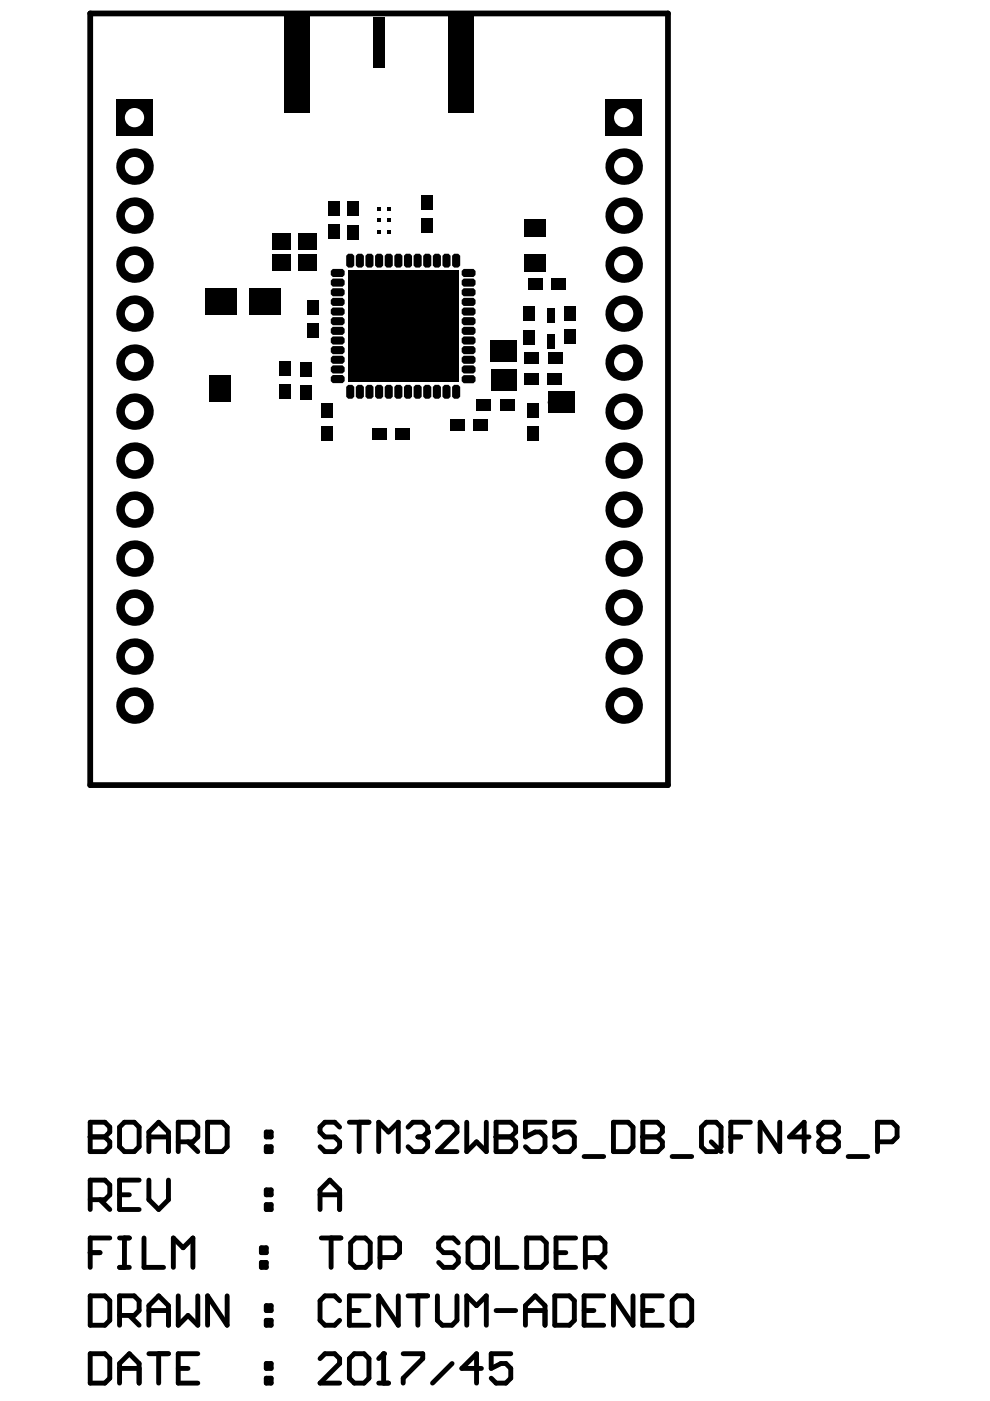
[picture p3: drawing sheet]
<svg xmlns="http://www.w3.org/2000/svg" width="210mm" height="297mm" viewBox="0 0 210 297" stroke-linecap="round" stroke-linejoin="round" font-family="sans-serif">
<g fill="none" stroke="#000" stroke-width="1">
<path d="M19.1 237.9h3.1l1.1 1.1v1l-1.1 1.1 1.1 1v1l-1.1 1.1h-3.1zM26.4 237.9h2.1l1 1.1v4.1l-1 1.1h-2.1l-1.1-1.1v-4.1zM44 237.9h3.1l1.1 1.1v4.1l-1.1 1.1h-3.1zM72 239l-1-1.1h-2.1l-1 1.1v1l1 1.1h2.1l1 1v1l-1 1.1h-2.1l-1-1.1M74.1 237.9h4.1M76.2 237.9v6.3M86.5 239l1.1-1.1h2l1.1 1.1v1l-1.1 1.1M92.7 239l1.1-1.1h2.1l1 1.1v1l-4.2 4.2h4.2M99 237.9v6.3l2-2.1 2.1 2.1v-6.3M105.2 237.9h3.1l1 1.1v1l-1 1.1 1 1v1l-1 1.1h-3.1zM115.6 237.9h-4.2v3.2l2.1-1.1h1l1.1 1.1v2l-1.1 1.1h-2.1l-1-1.1M121.8 237.9h-4.2v3.2l2.1-1.1h1l1.1 1.1v2l-1.1 1.1h-2l-1.1-1.1"/>
<path d="M130.1 237.9h3.1l1 1.1v4.1l-1 1.1h-3.1zM136.3 237.9h3.1l1 1.1v1l-1 1.1 1 1v1l-1 1.1h-3.1zM149.8 237.9h2l1.1 1.1v4.1l-1.1 1.1h-2l-1.1-1.1v-4.1zM159.1 237.9h-4.1v6.3M165.3 237.9v6.3l-4.1-6.3v6.3M19.1 254.4h3.1l1.1-1.1v-2.1l-1.1-1h-3.1v6.2M19.1 241.1h3.1M21.2 254.4l2.1 2M25.3 253.3h2.1M29.5 250.2h-4.2v6.2h4.2M31.6 244.2v-4.2l2-2.1 2.1 2.1v4.2M31.6 250.2v4.2l2 2 2.1-2v-4.2"/>
<path d="M31.6 241.1h4.1M37.8 242.1h3.1l1-1v-2.1l-1-1.1h-3.1v6.3M39.9 242.1l2 2.1M56.5 240h1v1.1h-1zM56.5 243.1h1v1.1h-1zM56.5 252.3h1v1h-1zM56.5 255.4h1v1h-1zM67.9 253.3h4.1M67.9 256.4v-4.1l2-2.1 2.1 2.1v4.1M80.3 244.2v-6.3l2.1 2.1 2-2.1v6.3M88.6 241.1h1M89.6 241.1l1.1 1v1l-1.1 1.1h-2l-1.1-1.1"/>
<path d="M105.2 241.1h3.1M123.8 245.2h4.2M136.3 241.1h3.1M142.5 245.2h4.2M150.8 242.1l2.1 2.1M155 241.1h2M171.5 241.1h-4.1l3.1-3.2v6.3M174.6 241.1l-1 1v1l1 1.1h2.1l1.1-1.1v-1l-1.1-1M174.6 241.1h2.1M174.6 241.1l-1-1.1v-1l1-1.1h2.1l1.1 1.1v1l-1.1 1.1M179.8 245.2h4.2M186.1 242.1h3.1l1-1v-2.1l-1-1.1h-3.1v6.3"/>
<path d="M19.1 274.7h3.1l1.1 1.1v4.1l-1.1 1.1h-3.1zM19.1 265.6h2.1M23.3 262.5h-4.2v6.2M25.3 262.5h2.1M25.3 268.7h2.1M25.3 278.9h3.2l1-1v-2.1l-1-1.1h-3.2v6.3M26.4 262.5v6.2M27.4 278.9l2.1 2.1M30.5 262.5v6.2h4.2M31.6 277.9h4.1M36.8 268.7v-6.2l2 2.1 2.1-2.1v6.2M37.8 274.7v6.3l2.1-2.1 2 2.1v-6.3"/>
<path d="M48.2 274.7v6.3l-4.2-6.3v6.3M55.4 264.6h1.1v1h-1.1zM55.4 267.7h1.1v1h-1.1zM56.5 276.8h1v1.1h-1zM56.5 279.9h1v1.1h-1zM68.1 262.5h4.2M70.2 262.5v6.2M72 275.8l-1-1.1h-2.1l-1 1.1v4.1l1 1.1h2.1l1-1.1M74.1 277.9h2.1M75.4 262.5h2.1l1 1v4.2l-1 1h-2.1l-1.1-1v-4.2zM78.2 274.7h-4.1v6.3h4.1M80.6 266.6h3.1l1-1v-2.1l-1-1h-3.1v6.2"/>
<path d="M84.4 274.7v6.3l-4.1-6.3v6.3M86.5 274.7h4.2M88.6 274.7v6.3M92.7 274.7v5.2l1.1 1.1h2.1l1-1.1v-5.2M97.2 263.5l-1.1-1h-2.1l-1 1v1.1l1 1h2.1l1.1 1v1.1l-1.1 1h-2.1l-1-1M100.3 262.5h2l1.1 1v4.2l-1.1 1h-2l-1.1-1v-4.2zM105.2 277.9h4.1M105.5 262.5v6.2h4.1M111.4 277.9h4.2M111.7 262.5h3.1l1 1v4.2l-1 1h-3.1zM117.6 274.7h3.1l1.1 1.1v4.1l-1.1 1.1h-3.1zM117.9 265.6h2.1"/>
<path d="M122 262.5h-4.1v6.2h4.1M123.8 277.9h2.1M124.1 266.6h3.1l1.1-1v-2.1l-1.1-1h-3.1v6.2M126.2 266.6l2.1 2.1M128 274.7h-4.2v6.3h4.2M134.2 274.7v6.3l-4.1-6.3v6.3M136.3 277.9h2.1M140.4 274.7h-4.1v6.3h4.1M143.5 274.7h2.1l1.1 1.1v4.1l-1.1 1.1h-2.1l-1-1.1v-4.1zM19.1 287h3.1l1.1 1.1v4.1l-1.1 1h-3.1zM25.3 293.2v-4.1l2.1-2.1 2.1 2.1v4.1M25.3 290.1h4.2"/>
<path d="M31.6 281v-4.2l2-2.1 2.1 2.1v4.2M31.6 287h4.1M33.6 287v6.2M37.8 290.1h2.1M41.9 287h-4.1v6.2h4.1M56.5 289.1h1v1h-1zM56.5 292.2h1v1h-1zM67.9 288.1l1-1.1h2.1l1 1.1v1l-4.1 4.1h4.1M75.1 287h2.1l1 1.1v4.1l-1 1h-2.1l-1-1v-4.1zM80.3 293.2h2.1M80.3 288.1l1-1.1v6.2M85.5 287h4.1v1.1l-4.1 4.1v1"/>
<path d="M95.9 289.1l-4.2 4.1M99 281v-6.3l2 2.1 2.1-2.1v6.3M102.1 290.1h-4.2l3.1-3.1v6.2M108.3 287h-4.2v3.1l2.1-1h1.1l1 1v2.1l-1 1h-2.1l-1.1-1M111.4 281v-4.2l2.1-2.1 2.1 2.1v4.2"/>
</g>
<g fill="#000">
<path d="M44.4 79.5h4.5v5.7h-4.5zM116.1 83.1h5.7v4.5h-5.7z"/>
<circle cx="132.2" cy="128.8" r="3.9"/>
<circle cx="19.1" cy="241.1" r=".52"/>
<circle cx="90.7" cy="240" r=".52"/>
<circle cx="105.2" cy="241.1" r=".52"/>
<circle cx="136.3" cy="241.1" r=".52"/>
<circle cx="81.3" cy="287" r=".52"/>
</g>
<path d="M19.1 2.9h122.5v163.6h-122.5z" fill="none" stroke="#000" stroke-width="1.2"/>
<circle cx="132.2" cy="128.8" r="2.04" fill="#fff"/>
<circle cx="132.2" cy="87.3" r="3.9" fill="#000"/>
<circle cx="132.2" cy="87.3" r="2.04" fill="#fff"/>
<circle cx="132.2" cy="45.7" r="3.9" fill="#000"/>
<circle cx="132.2" cy="45.7" r="2.04" fill="#fff"/>
<circle cx="132.2" cy="149.6" r="3.9" fill="#000"/>
<circle cx="132.2" cy="149.6" r="2.04" fill="#fff"/>
<circle cx="132.2" cy="139.2" r="3.9" fill="#000"/>
<circle cx="132.2" cy="139.2" r="2.04" fill="#fff"/>
<circle cx="132.2" cy="108" r="3.9" fill="#000"/>
<circle cx="132.2" cy="108.1" r="2.04" fill="#fff"/>
<circle cx="132.2" cy="97.7" r="3.9" fill="#000"/>
<circle cx="132.2" cy="97.7" r="2.04" fill="#fff"/>
<circle cx="132.2" cy="76.9" r="3.9" fill="#000"/>
<circle cx="132.2" cy="76.9" r="2.04" fill="#fff"/>
<circle cx="132.2" cy="66.5" r="3.9" fill="#000"/>
<circle cx="132.2" cy="66.5" r="2.04" fill="#fff"/>
<path d="M128.4 21.1h7.7v7.7h-7.7z" fill-rule="evenodd" fill="#000"/>
<circle cx="132.2" cy="24.9" r="2.04" fill="#fff"/>
<circle cx="132.2" cy="35.3" r="3.9" fill="#000"/>
<circle cx="132.2" cy="35.3" r="2.04" fill="#fff"/>
<circle cx="132.2" cy="118.4" r="3.9" fill="#000"/>
<circle cx="132.2" cy="118.4" r="2.04" fill="#fff"/>
<circle cx="132.2" cy="56.1" r="3.9" fill="#000"/>
<circle cx="132.2" cy="56.1" r="2.04" fill="#fff"/>
<circle cx="28.5" cy="128.8" r="3.9" fill="#000"/>
<circle cx="28.5" cy="128.8" r="2.04" fill="#fff"/>
<circle cx="28.5" cy="87.3" r="3.9" fill="#000"/>
<circle cx="28.5" cy="87.3" r="2.04" fill="#fff"/>
<circle cx="28.5" cy="45.7" r="3.9" fill="#000"/>
<circle cx="28.5" cy="45.7" r="2.04" fill="#fff"/>
<circle cx="28.5" cy="149.6" r="3.9" fill="#000"/>
<circle cx="28.5" cy="149.6" r="2.04" fill="#fff"/>
<circle cx="28.5" cy="139.2" r="3.9" fill="#000"/>
<circle cx="28.5" cy="139.2" r="2.04" fill="#fff"/>
<circle cx="28.5" cy="108" r="3.9" fill="#000"/>
<circle cx="28.5" cy="108.1" r="2.04" fill="#fff"/>
<circle cx="28.5" cy="97.7" r="3.9" fill="#000"/>
<circle cx="28.5" cy="97.7" r="2.04" fill="#fff"/>
<circle cx="28.5" cy="76.9" r="3.9" fill="#000"/>
<circle cx="28.5" cy="76.9" r="2.04" fill="#fff"/>
<circle cx="28.5" cy="66.5" r="3.9" fill="#000"/>
<circle cx="28.5" cy="66.5" r="2.04" fill="#fff"/>
<path d="M24.6 21.1h7.8v7.7h-7.8z" fill-rule="evenodd" fill="#000"/>
<circle cx="28.5" cy="24.9" r="2.04" fill="#fff"/>
<circle cx="28.5" cy="35.3" r="3.9" fill="#000"/>
<circle cx="28.5" cy="35.3" r="2.04" fill="#fff"/>
<circle cx="28.5" cy="118.4" r="3.9" fill="#000"/>
<circle cx="28.5" cy="118.4" r="2.04" fill="#fff"/>
<circle cx="28.5" cy="56.1" r="3.9" fill="#000"/>
<circle cx="28.5" cy="56.1" r="2.04" fill="#fff"/>
<g fill="#000">
<path d="M79.2 3.8h2.4v10.6h-2.4z" fill-rule="evenodd"/>
<path d="M60.4 3.5h5.3v20.5h-5.3z" fill-rule="evenodd"/>
<path d="M95.1 3.5h5.3v20.5h-5.3z" fill-rule="evenodd"/>
<path d="M57.8 53.9h3.9v3.4h-3.9z" fill-rule="evenodd"/>
<path d="M57.8 49.6h3.9v3.4h-3.9z" fill-rule="evenodd"/>
<path d="M63.3 53.9h3.9v3.4h-3.9z" fill-rule="evenodd"/>
<path d="M63.3 49.6h3.9v3.4h-3.9z" fill-rule="evenodd"/>
<path d="M70.6 59.1h2l.5 .4v.8l-.5 .5h-2l-.5-.5v-.8z" fill-rule="evenodd"/>
<path d="M70.6 57h2l.5 .4v.9l-.5 .4h-2l-.5-.4v-.9z" fill-rule="evenodd"/>
<path d="M69.5 42.7h2.5v3.1h-2.5z" fill-rule="evenodd"/>
<path d="M69.5 47.6h2.5v3.1h-2.5z" fill-rule="evenodd"/>
<path d="M73.4 54.2l.4-.4h.9l.4 .4v2.1l-.4 .4h-.9l-.4-.4z" fill-rule="evenodd"/>
<path d="M75.4 54.2l.5-.4h.8l.5 .4v2.1l-.5 .4h-.8l-.5-.4z" fill-rule="evenodd"/>
<path d="M73.7 47.7h2.4v3h-2.4z" fill-rule="evenodd"/>
<path d="M73.7 42.8h2.4v3h-2.4z" fill-rule="evenodd"/>
<path d="M77.5 54.2l.4-.4h.9l.4 .4v2.1l-.4 .4h-.9l-.4-.4z" fill-rule="evenodd"/>
<path d="M79.5 54.2l.5-.4h.8l.4 .4v2.1l-.4 .4h-.8l-.5-.4z" fill-rule="evenodd"/>
<path d="M80 43.9h.8v.8h-.8z" fill-rule="evenodd"/>
<path d="M80 48.7h.8v.8h-.8z" fill-rule="evenodd"/>
<path d="M80 46.3h.8v.8h-.8z" fill-rule="evenodd"/>
<path d="M81.6 54.2l.4-.4h.9l.4 .4v2.1l-.4 .4h-.9l-.4-.4z" fill-rule="evenodd"/>
<path d="M82 43.9h.9v.8h-.9z" fill-rule="evenodd"/>
<path d="M82 48.7h.9v.8h-.9z" fill-rule="evenodd"/>
<path d="M82 46.3h.9v.8h-.9z" fill-rule="evenodd"/>
<path d="M83.6 54.2l.4-.4h.9l.4 .4v2.1l-.4 .4h-.9l-.4-.4z" fill-rule="evenodd"/>
<path d="M85.6 54.2l.5-.4h.8l.5 .4v2.1l-.5 .4h-.8l-.5-.4z" fill-rule="evenodd"/>
<path d="M87.7 54.2l.4-.4h.9l.4 .4v2.1l-.4 .4h-.9l-.4-.4z" fill-rule="evenodd"/>
<path d="M89.2 46.3h2.5v3h-2.5z" fill-rule="evenodd"/>
<path d="M89.2 41.4h2.5v3h-2.5z" fill-rule="evenodd"/>
<path d="M89.7 54.2l.5-.4h.8l.4 .4v2.1l-.4 .4h-.8l-.5-.4z" fill-rule="evenodd"/>
<path d="M91.8 54.2l.4-.4h.9l.4 .4v2.1l-.4 .4h-.9l-.4-.4z" fill-rule="evenodd"/>
<path d="M93.8 54.2l.4-.4h.9l.4 .4v2.1l-.4 .4h-.9l-.4-.4z" fill-rule="evenodd"/>
<path d="M95.9 54.2l.4-.4h.8l.5 .4v2.1l-.5 .4h-.8l-.4-.4z" fill-rule="evenodd"/>
<path d="M73.7 57.4h23.5v23.5h-23.5z" fill-rule="evenodd"/>
<path d="M97.9 59.5l.4-.4h2.1l.4 .4v.8l-.4 .5h-2.1l-.4-.5z" fill-rule="evenodd"/>
<path d="M97.9 57.4l.4-.4h2.1l.4 .4v.9l-.4 .4h-2.1l-.4-.4z" fill-rule="evenodd"/>
<path d="M112 58.9h3v2.5h-3z" fill-rule="evenodd"/>
<path d="M111.2 53.8h4.5v3.7h-4.5z" fill-rule="evenodd"/>
<path d="M111.2 46.5h4.5v3.6h-4.5z" fill-rule="evenodd"/>
<path d="M116.9 58.9h3v2.5h-3z" fill-rule="evenodd"/>
<path d="M43.6 61.2h6.6v5.6h-6.6z" fill-rule="evenodd"/>
<path d="M52.9 61.2h6.6v5.6h-6.6z" fill-rule="evenodd"/>
<path d="M59.1 76.7h2.5v3h-2.5z" fill-rule="evenodd"/>
<path d="M65.1 68.6h2.5v3h-2.5z" fill-rule="evenodd"/>
<path d="M65.1 63.7h2.5v3h-2.5z" fill-rule="evenodd"/>
<path d="M63.7 76.7h2.5v3h-2.5z" fill-rule="evenodd"/>
<path d="M70.6 79.5h2l.5 .4v.9l-.5 .4h-2l-.5-.4v-.9z" fill-rule="evenodd"/>
<path d="M70.6 77.5h2l.5 .4v.9l-.5 .4h-2l-.5-.4v-.9z" fill-rule="evenodd"/>
<path d="M70.6 75.4h2l.5 .4v.9l-.5 .4h-2l-.5-.4v-.9z" fill-rule="evenodd"/>
<path d="M70.6 71.3h2l.5 .5v.8l-.5 .4h-2l-.5-.4v-.8z" fill-rule="evenodd"/>
<path d="M70.6 69.3h2l.5 .4v.9l-.5 .4h-2l-.5-.4v-.9z" fill-rule="evenodd"/>
<path d="M70.6 67.2h2l.5 .5v.8l-.5 .5h-2l-.5-.5v-.8z" fill-rule="evenodd"/>
<path d="M70.6 63.1h2l.5 .5v.8l-.5 .5h-2l-.5-.5v-.8z" fill-rule="evenodd"/>
<path d="M70.6 61.1h2l.5 .4v.9l-.5 .4h-2l-.5-.4v-.9z" fill-rule="evenodd"/>
<path d="M70.6 73.4h2l.5 .4v.9l-.5 .4h-2l-.5-.4v-.9z" fill-rule="evenodd"/>
<path d="M70.6 65.2h2l.5 .4v.9l-.5 .4h-2l-.5-.4v-.9z" fill-rule="evenodd"/>
<path d="M98.3 79.5h2.1l.4 .5v.8l-.4 .5h-2.1l-.4-.5v-.8z" fill-rule="evenodd"/>
<path d="M97.9 77.9l.4-.4h2.1l.4 .4v.9l-.4 .4h-2.1l-.4-.4z" fill-rule="evenodd"/>
<path d="M97.9 75.8l.4-.4h2.1l.4 .4v.9l-.4 .4h-2.1l-.4-.4z" fill-rule="evenodd"/>
<path d="M98.3 71.3h2.1l.4 .5v.8l-.4 .4h-2.1l-.4-.4v-.8z" fill-rule="evenodd"/>
<path d="M97.9 69.7l.4-.4h2.1l.4 .4v.9l-.4 .4h-2.1l-.4-.4z" fill-rule="evenodd"/>
<path d="M98.3 67.2h2.1l.4 .5v.8l-.4 .5h-2.1l-.4-.5v-.8z" fill-rule="evenodd"/>
<path d="M97.9 63.6l.4-.5h2.1l.4 .5v.8l-.4 .5h-2.1l-.4-.5z" fill-rule="evenodd"/>
<path d="M97.9 61.5l.4-.4h2.1l.4 .4v.9l-.4 .4h-2.1l-.4-.4z" fill-rule="evenodd"/>
<path d="M97.9 73.8l.4-.4h2.1l.4 .4v.9l-.4 .4h-2.1l-.4-.4z" fill-rule="evenodd"/>
<path d="M97.9 65.6l.4-.4h2.1l.4 .4v.9l-.4 .4h-2.1l-.4-.4z" fill-rule="evenodd"/>
<path d="M104 72.3h5.5v4.5h-5.5z" fill-rule="evenodd"/>
<path d="M111 70h2.5v3h-2.5z" fill-rule="evenodd"/>
<path d="M111 65.1h2.5v3h-2.5z" fill-rule="evenodd"/>
<path d="M111.3 79.2h3v2.5h-3z" fill-rule="evenodd"/>
<path d="M111.3 74.7h3v2.5h-3z" fill-rule="evenodd"/>
<path d="M115.9 71h1.6v3h-1.6z" fill-rule="evenodd"/>
<path d="M115.9 65.4h1.6v3.1h-1.6z" fill-rule="evenodd"/>
<path d="M116.2 79.2h3v2.5h-3z" fill-rule="evenodd"/>
<path d="M116.2 74.7h3v2.5h-3z" fill-rule="evenodd"/>
<path d="M119.5 69.9h2.5v3h-2.5z" fill-rule="evenodd"/>
<path d="M119.5 65h2.5v3h-2.5z" fill-rule="evenodd"/>
<path d="M59.1 81.6h2.5v3h-2.5z" fill-rule="evenodd"/>
<path d="M63.7 81.6h2.5v3h-2.5z" fill-rule="evenodd"/>
<path d="M68.2 85.5h2.4v3h-2.4z" fill-rule="evenodd"/>
<path d="M68.2 90.4h2.4v3h-2.4z" fill-rule="evenodd"/>
<path d="M73.4 82l.4-.4h.9l.4 .4v2.1l-.4 .4h-.9l-.4-.4z" fill-rule="evenodd"/>
<path d="M75.4 82l.5-.4h.8l.5 .4v2.1l-.5 .4h-.8l-.5-.4z" fill-rule="evenodd"/>
<path d="M77.5 82l.4-.4h.9l.4 .4v2.1l-.4 .4h-.9l-.4-.4z" fill-rule="evenodd"/>
<path d="M79.5 82l.5-.4h.8l.4 .4v2.1l-.4 .4h-.8l-.5-.4z" fill-rule="evenodd"/>
<path d="M78.9 90.7h3v2.5h-3z" fill-rule="evenodd"/>
<path d="M81.6 82l.4-.4h.8l.5 .4v2.1l-.5 .4h-.8l-.4-.4z" fill-rule="evenodd"/>
<path d="M83.6 82l.4-.4h.9l.4 .4v2.1l-.4 .4h-.9l-.4-.4z" fill-rule="evenodd"/>
<path d="M85.6 82l.5-.4h.8l.5 .4v2.1l-.5 .4h-.8l-.5-.4z" fill-rule="evenodd"/>
<path d="M83.8 90.7h3v2.5h-3z" fill-rule="evenodd"/>
<path d="M87.7 82l.4-.4h.9l.4 .4v2.1l-.4 .4h-.9l-.4-.4z" fill-rule="evenodd"/>
<path d="M89.7 82l.5-.4h.8l.4 .4v2.1l-.4 .4h-.8l-.5-.4z" fill-rule="evenodd"/>
<path d="M91.8 82l.4-.4h.9l.4 .4v2.1l-.4 .4h-.9l-.4-.4z" fill-rule="evenodd"/>
<path d="M93.8 82l.4-.4h.9l.4 .4v2.1l-.4 .4h-.9l-.4-.4z" fill-rule="evenodd"/>
<path d="M95.6 88.9h3v2.5h-3z" fill-rule="evenodd"/>
<path d="M95.9 82l.4-.4h.8l.5 .4v2.1l-.5 .4h-.8l-.4-.4z" fill-rule="evenodd"/>
<path d="M100.5 88.9h3v2.5h-3z" fill-rule="evenodd"/>
<path d="M104 78.4h5.5v4.5h-5.5z" fill-rule="evenodd"/>
<path d="M101.1 84.7h3v2.5h-3z" fill-rule="evenodd"/>
<path d="M106 84.7h3v2.5h-3z" fill-rule="evenodd"/>
<path d="M111.7 85.5h2.5v3h-2.5z" fill-rule="evenodd"/>
<path d="M111.7 90.4h2.5v3h-2.5z" fill-rule="evenodd"/>
</g>
<g fill="#000">
<circle cx="46.6" cy="80.6" r=".52"/>
<circle cx="46.6" cy="84.7" r=".52"/>
<circle cx="116.6" cy="85.3" r=".52"/>
<circle cx="120.7" cy="85.3" r=".52"/>
</g>
</svg>
